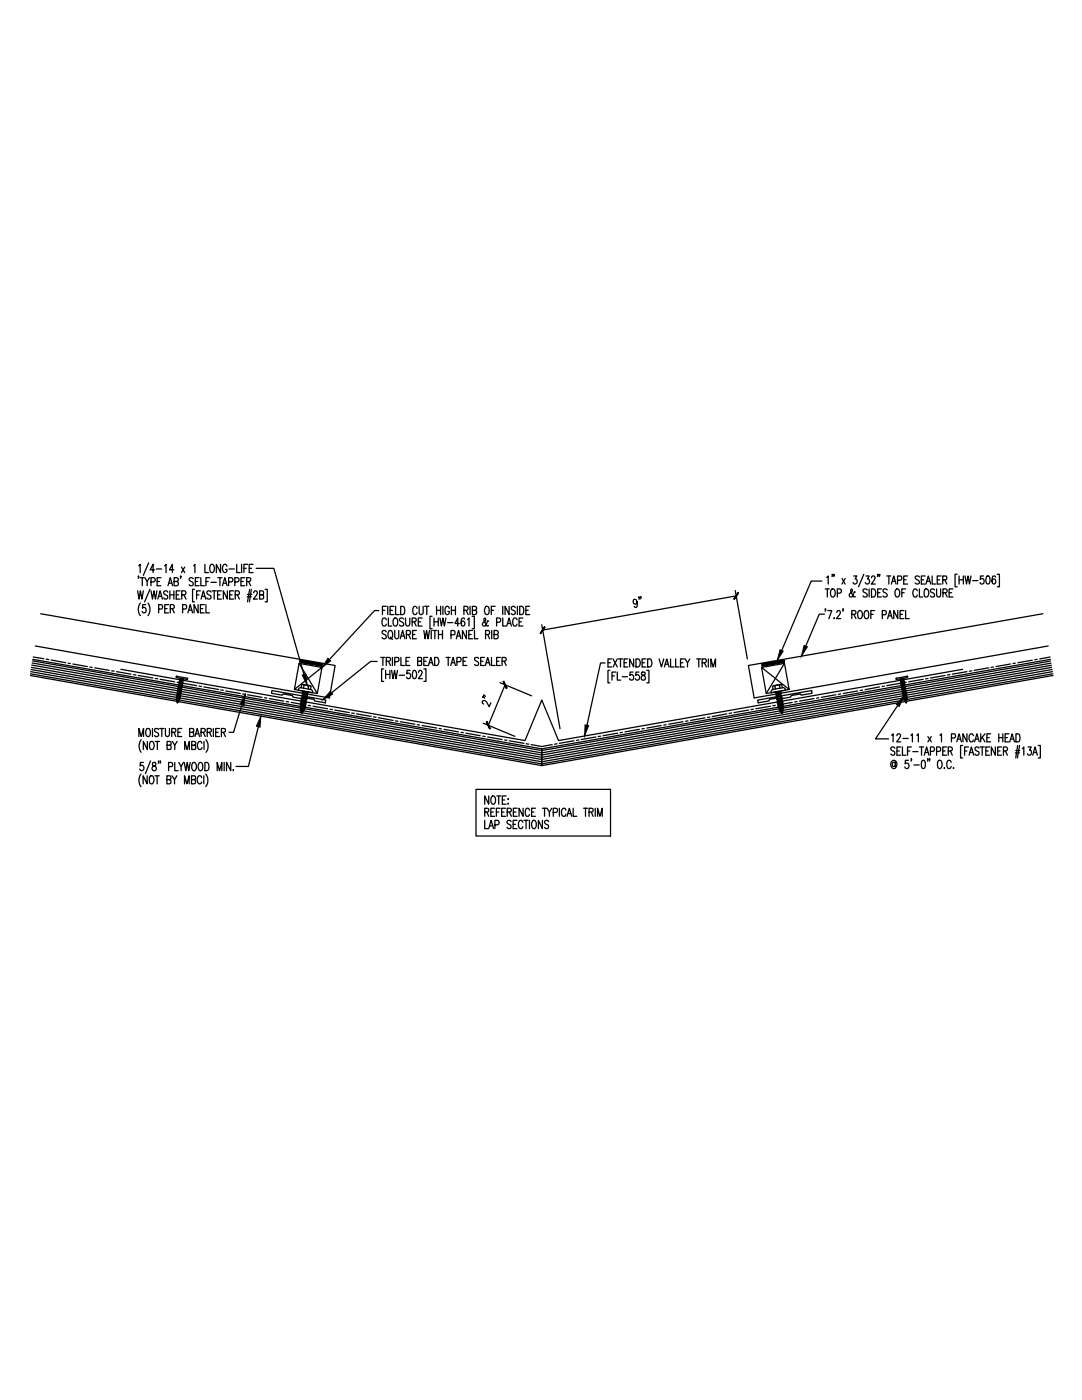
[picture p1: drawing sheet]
<svg xmlns="http://www.w3.org/2000/svg" width="216mm" height="279mm" viewBox="0 0 216 279" stroke-linecap="round" stroke-linejoin="round" font-family="sans-serif">
<g fill="none" stroke="#000" stroke-width=".25">
<path d="M27.5 117.9l.3 1.7 .2-1.7 .3 1.7 .3-1.7M27.7 112.9l.3-.3v1.7M27.7 115h-.2h.2l-.2 .4M28 115.3h.8M28.4 115.3v1.6M28.9 115.3l.5 .7v.9M29.7 112.3l-1.1 2.5M29.8 115.3l-.4 .7M29.9 117.6l-1 2.5M30.1 117.9l.3 1.7 .3-1.7 .3 1.7 .3-1.7M30.1 116.1l.7-.1 .2-.2-.1-.4-.8-.1v1.6M30.8 113.7h-.8l.6-1.1v1.7"/>
<path d="M31.2 113.6h1M31.4 116h.4M31.5 119.6l.4-1.7 .5 1.7M31.7 119h.5M32.1 115.3h-.7v1.6h.7M32.8 112.9l.3-.3v1.7M33.5 118.2a.41 .41 0 0 0-.7-.3 .41 .41 0 0 0 .1 .7l.3 .2a.42 .42 0 0 1 .2 .7 .42 .42 0 0 1-.7-.2M33.5 116.9l.5-1.6 .4 1.6M33.7 116.4h.6M33.9 117.9v1.7M33.9 118.7h.8M34.7 113.7h-.9l.6-1.1v1.7"/>
<path d="M34.7 117.9v1.7M34.7 116h.8l.1-.2-.1-.4-.8-.1v1.6h.8l.1-.5-.3-.4M35.2 118.7h.4M35.9 117.9h-.7v1.7h.7M36.1 115h-.1h.1l-.1 .4M36.2 113.2l.7 1.1M36.3 118.7l.7-.1 .1-.2-.1-.4-.7-.1v1.7M36.7 118.7l.4 .9M36.9 113.2l-.7 1.1M38.6 115.5a.42 .42 0 0 0-.6-.2 .42 .42 0 0 0-.2 .5l.7 .5 .1 .4-.3 .2h-.4l-.2-.2M38.6 112.9l.3-.3v1.7M38.8 117.6h-.4v2.5h.4"/>
<path d="M39 116h.4M39.2 118.7h.5M39.7 115.3h-.7v1.6h.7M40 117.9h-.8v1.7M40.1 115.3v1.6h.7M40.1 119.6l.5-1.7 .4 1.7M40.3 119h.6M40.9 112.6v1.7h.7M41.1 116h.5M41.9 115.3h-.8v1.6M42.1 112.7l.1-.1a.86 .86 0 0 1 .6 .8 .86 .86 0 0 1-.6 .9 1.2 1.2 0 0 1-.1-1.6zM42.1 118.2a.44 .44 0 0 0-.5-.3 .44 .44 0 0 0-.3 .4l.7 .6a.38 .38 0 0 1-.2 .7h-.2l-.3-.3"/>
<path d="M42.1 116.2h1.1M42.3 117.9h.9M42.7 117.9v1.7M43.4 118.7h.5M43.5 115.3h.8M43.9 115.3v1.6M44 112.6v1.7l-.8-1.7v1.7M44.2 117.9h-.8v1.7h.8M44.4 116.9l.5-1.6 .4 1.6M44.6 116.4h.6M45.3 113l-.3-.4a.86 .86 0 0 0-.6 .8 .86 .86 0 0 0 .6 .9l.3-.4v-.3h-.3M45.4 117.9v1.7l-.8-1.7v1.7"/>
<path d="M45.6 116.1l.7-.1 .2-.2-.1-.4-.8-.1v1.6M45.7 113.6h1.1M45.8 118.7h.5M46.6 117.9h-.8v1.7h.8M46.8 116.1l.8-.1 .1-.2-.1-.4-.8-.1v1.6M46.9 118.7l.8-.1 .1-.2-.1-.4-.8-.1v1.7M47.2 112.6v1.7h.7M47.4 118.7l.4 .9M48.1 116h.4M48.2 112.6v1.7M48.7 113.4h.4M48.8 115.3h-.7v1.6h.7"/>
<path d="M49.2 116h.7l.1-.6-.8-.1v1.6M49.3 119.1h.9M49.4 118.6h.8M49.4 112.6h-.7v1.7M49.6 116l.4 .9M49.7 113.4h.5M49.8 117.6l-.4 2.5M50.2 117.6l-.4 2.5M50.5 112.6h-.8v1.7h.8M50.6 118.3a.39 .39 0 0 1 .5-.4 .39 .39 0 0 1 .2 .6l-.7 1.1h.8M51.1 113.4h3.5l6 21.2M51.8 118.7l.7-.1v-.6l-.7-.1v1.7l.7-.1 .1-.7-.3-.1"/>
<path d="M52.9 117.6h.4v2.5h-.4M127.5 119.2h-.1h.1l.1 .2-.1 .2M127.9 119.1h-.2h.1l.1 .2-.1 .2M146.7 117.9l2.4 13.6M146.9 118.9l-38.6 6.8M164 116h-2.1l-5.9 13.8M164.7 117.5h.8M165 115.2l.3-.3v1.7M165.1 117.5v1.6M165.9 117.6l.2-.1a.88 .88 0 0 1 .6 .7 .88 .88 0 0 1-.3 .9h-.3a1.13 1.13 0 0 1-.2-1.5zM166.1 114.7h-.1h.1l-.1 .4M166.5 114.7h-.1h.1l-.1 .4"/>
<path d="M167.1 118.4l.7-.1v-.6l-.7-.2v1.6M168 115.5l.6 1.1M168.6 115.5l-.6 1.1M170.3 114.9h.7l-.4 .6a.48 .48 0 0 1 .4 .8 .48 .48 0 0 1-.8 0M170.6 118.2l-.1-.1-.5 1a.4 .4 0 0 1-.5-.1 .4 .4 0 0 1 .1-.5l.4-.4 .1-.4-.2-.2-.2 .2 .2 .7 .4 .7h.3v-.1M172.4 114.6l-1.1 2.5M172.8 114.9h.6l-.3 .6a.48 .48 0 0 1 .4 .8 .48 .48 0 0 1-.8 0M173 117.7a.45 .45 0 0 0-.4-.2 .45 .45 0 0 0-.4 .4l.1 .3 .7 .5-.1 .4h-.4l-.3-.2M173.4 117.5v1.6M173.9 115.3a.36 .36 0 0 1 .5-.3 .36 .36 0 0 1 .1 .5l-.7 1.1h.9M173.9 117.5a.88 .88 0 0 1 .9 .6 .88 .88 0 0 1-.3 1h-.6zM175.1 118.3h.5"/>
<path d="M175.2 114.7h-.1h.1l-.1 .4M175.5 114.7h-.1h.1l-.1 .4M175.9 117.5h-.8v1.6h.8M176.9 114.9h.8M177 117.7a.45 .45 0 0 0-.5-.2 .45 .45 0 0 0-.3 .4l.1 .3 .7 .5-.1 .4h-.4l-.3-.2M177.4 114.9v1.7M177.9 116.6l.4-1.7 .5 1.7M178 116h.6M178.8 117.6l.1-.1a.88 .88 0 0 1 .7 .7 .88 .88 0 0 1-.3 .9h-.4a1.13 1.13 0 0 1-.1-1.5zM179.1 115.8l.7-.1 .1-.2-.1-.5-.7-.1v1.7M179.9 118.3h.5M180.3 115.7h.5"/>
<path d="M180.7 117.5h-.8v1.6M181.1 114.9h-.8v1.7h.8M183 117.9l-.1-.3-.4-.1a1.1 1.1 0 0 0 0 1.6h.4l.1-.3M183.5 115.2l-.3-.3-.5 .1-.1 .2 .1 .3 .7 .4 .1 .4a.51 .51 0 0 1-.9 0M183.5 117.5v1.6h.6M183.8 115.7h.5M184.5 117.7a.4 .4 0 0 1 .4-.2 .4 .4 0 0 1 .3 .4l.1 .6a.48 .48 0 0 1-.4 .6 .48 .48 0 0 1-.5-.6zM184.6 114.9h-.8v1.7h.8M184.8 116.6l.4-1.7 .5 1.7M184.9 116h.6M186 114.9v1.7h.7M186.5 117.7a.41 .41 0 0 0-.6-.2 .41 .41 0 0 0-.1 .7l.6 .3 .1 .4-.3 .2h-.4l-.1-.2"/>
<path d="M186.9 117.5v1.4l.3 .2 .4-.2 .1-1.4M187 115.7h.5M187.8 114.9h-.8v1.7h.8M188.1 115.7l.7-.1v-.6l-.7-.1v1.7M188.2 118.3l.7-.1 .1-.2-.1-.3-.7-.2v1.6M188.5 115.7l.4 .9M188.6 118.3l.4 .8M189.4 118.3h.5M190.1 117.5h-.7v1.6h.7M191 114.6h-.4v2.5h.4M191.4 115.7h.8M191.4 114.9v1.7"/>
<path d="M192.2 114.9v1.7M192.6 114.9l.3 1.7 .3-1.7 .2 1.7 .3-1.7M194.1 115.9h1M196.2 114.9h-.5l-.1 .7a.52 .52 0 0 1 .8 .3 .52 .52 0 0 1-.6 .7l-.2-.3M196.9 115l.3-.1a.96 .96 0 0 1-.1 1.7 1.23 1.23 0 0 1-.2-1.6zM198.7 115.2l-.4-.3a1.01 1.01 0 0 0-.3 1.4l.1 .2a.45 .45 0 0 0 .6-.5 .45 .45 0 0 0-.6-.4l-.2 .4M199 114.6h.4v2.5h-.4M6 134.8l102.1 18v-3.3M6 134.5l102.1 18 102-18M6.1 134l102 18 101.9-18M6.2 133.6l101.9 18 101.8-18M6.3 133.2l101.8 17.9 101.7-17.9"/>
<path d="M6.3 132.7l101.8 18 101.7-17.9M6.4 132.3l101.7 18 101.6-18M6.5 131.9l101.6 17.9 101.5-17.9M6.5 131.6l101.6 17.9M6.6 131.1l2.1 .4M8.1 122.5l58.8 10.3-1.2 6.5-58.6-10.4M9.2 131.5l.5 .1M10.2 131.7l2.9 .6M13.6 132.3l.4 .1M14.5 132.5l2.9 .5M17.9 133.1l.5 .1M18.9 133.3l2.9 .5"/>
<path d="M22.3 133.9l.5 .1M23.3 134l2.8 .5M24.1 133.6l80.7 14.2 3.3-8.1 3.3 8.1 80.7-14.2M26.7 134.6l.4 .1M27.6 134.8l2.9 .5M28 120.4a2.03 2.03 0 0 0 0 2.5M29.1 120.7h-.6v.6a.5 .5 0 0 1 .7 .5 .5 .5 0 0 1-.7 .4l-.2-.2M29.5 120.4a2.21 2.21 0 0 1 0 2.5M31 135.4l.5 .1M31.7 121.6l.6-.1 .2-.3-.2-.5h-.6v1.6M31.9 135.6l3 .5M32.9 121.5h.4"/>
<path d="M33.6 120.7h-.7v1.6h.7M34 121.5l.7-.1v-.6l-.2-.1h-.5v1.6M34.4 121.5l.4 .8M35.2 139.4l.6 .2zM35.2 139l.8 .3zM35.2 139.7l.5 .2zM35.2 138.7l.8 .3zM35.2 135l2.1 .3 .1 .2-.1 .1-2.1-.4M35.3 138.4l.8 .3zM35.3 139.2v.1M35.3 139.7l.1 .6M35.3 134.9l-.2 .2 .1 .1"/>
<path d="M35.3 139.4v.3M35.3 138.1l.8 .3zM35.4 138.8l-.1 .2M35.4 137.8l.8 .3zM35.5 137.5l.7 .3zM35.5 138.5l-.1 .2M35.5 137.2l.8 .3zM35.5 138.2v.2M35.5 136.9l.9 .3zM35.5 137.9v.2M35.6 137.6l-.1 .2M35.6 136.6l.8 .3z"/>
<path d="M35.7 139.9l-.1 .2M35.7 136.3l.8 .3zM35.7 137.3l-.1 .2M35.7 136l.8 .2zM35.7 137v.2M35.8 136.7l-.1 .2M35.8 139.6l-.1 .2M35.8 135.7l.8 .2zM35.8 136.4v.2M35.8 139.3v.2M35.8 135.4l.8 .3-.5-.3M35.8 139v.2"/>
<path d="M35.9 136l-.1 .2h-.5M35.9 135.7v.2M35.9 138.7v.3M36 135.4l-.1 .3M36 138.4l-.1 .3M36 138.1v.2M36.1 137.8v.2M36.1 137.5v.2M36.2 137.2l-.1 .2M36.2 136.9v.2M36.3 136.3l2.9 .5M36.3 136.6v.2"/>
<path d="M36.4 136.3l-.1 .2M36.4 136v.2M36.4 121.6h.5l.3-.2-.1-.7h-.7v1.6M36.5 135.7l-.1 .2M36.5 135.5v.1M37.5 122.3l.5-1.6 .4 1.6M37.7 121.8h.6M39.5 120.7v1.6l-.8-1.6v1.6M39.7 136.9l.5 .1M40 121.5h.5M40.7 137.1l2.9 .5M40.8 120.7h-.8v1.6h.8"/>
<path d="M41.1 120.7v1.6h.7M44.1 137.7l.5 .1M45 137.9l2.9 .5M48.4 138.5l.5 .1M49.4 138.7l2.9 .5M52.8 139.2l.4 .1M53.7 139.4l2.9 .5M54.3 137.8l10.7 1.9-.1 .6-2.1-.4-.1-.3-1.9-.4-.2 .3-2.2-.4v-.3l-1.9-.3-.2 .2-2.1-.3zM59.7 132.4l3.6 6M59.9 132.1h.1M59.9 131.9h.1M59.9 131.8h.1"/>
<path d="M59.9 131.8l4.3 .7-.1 .4-4.3-.8zM60 132.2h.1M60 132.1h.1M60 132h.1M60 131.9h.1M60 131.8h.1M60 139.9l.2-.1 .9 .5zM60.1 137.2l-.4 .2-.1 .2M60.1 132.1h.1M60.1 131.9h.1M60.1 131.8h.1M60.1 139.5l1.1 .4-.2 .1z"/>
<path d="M60.1 139.2l.2-.1 .9 .5h-.1zM60.2 132.2h.1M60.2 132.1h.1M60.2 132h.1M60.2 131.9h.1M60.2 136.7l-.1 .6 1.9 .3a.43 .43 0 0 1 .3 .7l-2.8-.5v-.2M60.2 136.7l.3-.1 .2 .2-.1 .5M60.2 138.8l1.1 .4zM60.3 132.2h.1M60.3 132.1h.1M60.3 131.9h.1M60.3 131.8h.1"/>
<path d="M60.3 138.4h.1l1 .5h-.2zM60.3 139.6l-.1 .3M60.4 132.2h.1M60.4 132.1h.1M60.4 132h.1M60.4 131.9h.1M60.4 138.1l.1-.1 .9 .5zM60.4 139.3l-.1 .2M60.4 138.9v.3M60.5 132.2h.1M60.5 132.1h.1M60.5 131.9h.1"/>
<path d="M60.5 138.6l-.1 .2M60.5 136.6l1.3 .2M60.5 138.2v.2M60.6 132.3h.1M60.6 132.2h.1M60.6 132.1h.1M60.6 132h.1M60.6 131.9h.1M60.7 136.7h.5l.4 .2M60.7 132.3h.1M60.7 132.2h.1M60.7 132.1h.1"/>
<path d="M60.7 132h.1M60.9 132.3h.1M60.9 132.2h.1M60.9 132.1h.1M60.9 131.9h.1M60.9 132h.1M60.9 140v.2M61 139.6l-.1 .2M61 132.3h.1M61 132.2h.1M61 132.1h.1M61 138l.3 .2 .2-.1h-.9"/>
<path d="M61.1 139.2l-.1 .3M61.1 132.3h.1M61.1 132.2h.1M61.1 132.1h.1M61.1 132h.1M61.1 138.9v.2M61.2 138.5v.2M61.2 132.3h.1M61.2 132.2h.1M61.2 132.1h.1M61.2 138.1v.3M61.3 132.3h.1"/>
<path d="M61.3 132.2h.1M61.3 132.1h.1M61.4 132.4h.1M61.4 132.3h.1M61.4 132.2h.1M61.4 132.1h.1M61.5 132.3h.1M61.5 132.2h.1M61.5 132.1h.1M61.6 137l-.1 .5M61.6 136.9l.3-.1 .2 .2-.1 .6M61.6 132.4h.1"/>
<path d="M61.6 132.3h.1M61.6 132.2h.1M61.6 132.1h.1M61.7 132.5h.1M61.7 132.3h.1M61.7 132.2h.1M61.7 132.1h.1M61.8 132.4h.1M61.8 132.3h.1M61.8 132.2h.1M61.8 132.1h.1M61.9 132.5h.1"/>
<path d="M61.9 132.3h.1M61.9 132.2h.1M62 132.5h.1M62 132.4h.1M62 132.3h.1M62 132.2h.1M62 132.1h.1M62.1 132.5h.1M62.1 132.3h.1M62.1 132.2h.1M62.2 132.5h.1M62.2 132.4h.1"/>
<path d="M62.2 132.3h.1M62.2 132.2h.1M62.3 132.6h.1M62.3 132.5h.1M62.3 132.3h.1M62.3 132.2h.1M62.4 132.5h.1M62.4 132.4h.1M62.4 132.3h.1M62.4 132.2h.1M62.5 132.6h.1M62.5 132.5h.1"/>
<path d="M62.5 132.3h.1M62.6 132.6h.1M62.6 132.5h.1M62.6 132.4h.1M62.6 132.3h.1M62.6 132.2h.1M62.7 132.6h.1M62.7 132.5h.1M62.7 132.3h.1M62.8 132.6h.1M62.8 132.5h.1M62.8 132.4h.1"/>
<path d="M62.8 132.3h.1M62.9 132.6h.1M62.9 132.5h.1M62.9 132.3h.1M62.9 132.7h.1M62.9 132.4h.1M63.1 132.6h.1M63.1 132.5h.1M63.1 132.3h.1M63.1 132.7h.1M63.1 132.4h.1M63.2 132.7h.1"/>
<path d="M63.2 132.6h.1M63.2 132.5h.1M63.2 132.3h.1M63.3 132.7h.1M63.3 132.6h.1M63.3 132.5h.1M63.3 132.4h.1M63.4 132.7h.1M63.4 132.6h.1M63.4 132.5h.1M63.5 132.8h.1M63.5 132.7h.1"/>
<path d="M63.5 132.6h.1M63.5 132.5h.1M63.5 132.4h.1M63.6 132.7h.1M63.6 132.6h.1M63.6 132.5h.1M63.7 132.8h.1M63.7 132.7h.1M63.7 132.6h.1M63.7 132.5h.1M63.8 132.9h.1M63.8 132.7h.1"/>
<path d="M63.8 132.6h.1M63.8 132.5h.1M63.9 132.8h.1M63.9 132.7h.1M63.9 132.6h.1M63.9 132.5h.1M64 132.9h.1M64 132.7h.1M64 132.6h.1M64.1 132.9h.1M64.1 132.8h.1M64.1 132.7h.1"/>
<path d="M64.1 132.6h.1M64.1 132.5h.1M64.2 133.2l-4.5-.8-1 5.2 4.6 .8 .9-5.2-5.5 4.4M75.3 132h-1.4l-7.7 6.3M75.6 121.8h-.9l-9 9.8M76 131.2h.8M76.3 121.8h.5M76.4 131.2v1.6M76.6 133.5h-.5v2.5h.5M76.9 133.8v1.6M76.9 134.6h.9M77.1 132l.7-.1 .1-.2-.1-.5h-.7v1.6"/>
<path d="M77.1 121h-.8v1.7M77.1 123.7a.44 .44 0 0 0-.6-.4 .44 .44 0 0 0-.3 .6v.4a.44 .44 0 0 0 .3 .6 .44 .44 0 0 0 .6-.3M77.1 126.1a.44 .44 0 0 0-.5-.3 .44 .44 0 0 0-.4 .4l.2 .3 .6 .3a.38 .38 0 0 1-.2 .7h-.3l-.3-.3M77.4 121v1.7M77.5 123.3v1.6h.7M77.5 132l.4 .8M77.6 125.9l.2-.1a.9 .9 0 0 1 .6 .7 .9 .9 0 0 1-.3 .9l-.1 .1a.9 .9 0 0 1-.7-.7 .9 .9 0 0 1 .3-.9zM77.8 133.8v1.6M77.8 121.8h.5M77.9 127.1l.4 .5M78.1 133.8l.3 1.6 .3-1.6 .3 1.6 .3-1.6M78.3 131.2v1.6"/>
<path d="M78.6 123.5l.2-.2a.9 .9 0 0 1 .6 .7 .9 .9 0 0 1-.3 .9h-.1a.49 .49 0 0 1-.6-.6zM78.6 121h-.8v1.7h.8M78.8 132.1l.7-.1 .1-.3-.1-.5h-.7v1.6M78.8 125.8v1.2a.41 .41 0 0 0 .4 .5 .41 .41 0 0 0 .4-.5v-1.2M78.9 121v1.7h.8M79.7 134.8h1M79.9 127.5l.4-1.7 .5 1.7M80 121h.4a1.05 1.05 0 0 1 0 1.7h-.4zM80 131.2v1.6h.7M80 126.9h.6M80.5 123.5a.45 .45 0 0 0-.4-.2 .45 .45 0 0 0-.4 .4l.8 .8-.1 .4h-.4l-.3-.2M80.9 123.3v1.2l.2 .4h.2h.3l.2-.4v-1.2"/>
<path d="M81 132h.5M81.1 126.6l.7-.1v-.6l-.7-.1v1.7M81.5 126.6l.4 .9M81.8 131.2h-.8v1.6h.8M81.8 133.8h-.6v.7a.51 .51 0 0 1 .8 .3 .51 .51 0 0 1-.6 .6l-.3-.3M82.2 124.1l.7-.1 .1-.5-.8-.2v1.6M82.3 126.6h.5M82.5 133.9l.2-.1a1.08 1.08 0 0 1 0 1.6h-.2l-.2-.6zM82.7 124.1l.3 .8M83.1 125.8h-.8v1.7h.8M83.2 121.4a.45 .45 0 0 0-.5-.4 .45 .45 0 0 0-.3 .6l.1 .8a.4 .4 0 0 0 .4 .3 .4 .4 0 0 0 .3-.4M83.3 132l.8-.1v-.7h-.8v1.6l.8-.1v-.6l-.3-.1"/>
<path d="M83.5 124.1h.4M83.5 134.2a.38 .38 0 0 1 .5-.4 .38 .38 0 0 1 .1 .6l-.6 1h.8M83.6 121v1.2a.43 .43 0 0 0 .5 .5l.3-.3v-1.4M84.2 123.3h-.7v1.6h.7M84.6 133.5h.4v2.5h-.4M84.6 125.8l.2 1.7 .3-1.7 .3 1.7 .3-1.7M84.6 132h.4M84.7 121h.9M85.2 121v1.7M85.3 131.2h-.7v1.6h.7M85.5 132.8l.5-1.6 .4 1.6M85.7 132.3h.6"/>
<path d="M86 125.8v1.7M86.2 123h-.4v2.5h.4M86.3 125.8h.9M86.6 124.1h.8M86.6 123.3v1.6M86.7 131.2h.5a.85 .85 0 0 1 .4 1 .85 .85 0 0 1-.9 .6zM86.8 125.8v1.7M87.1 121.8h.8M87.1 121v1.7M87.4 123.3v1.6M87.5 126.6h.8M87.5 125.8v1.7"/>
<path d="M87.8 123.3l.3 1.6 .3-1.6 .3 1.6 .3-1.6M87.9 121v1.7M88.3 125.8v1.7M88.4 121v1.7M89 131.2h.8M89.3 124.3h1.1M89.4 131.2v1.6M89.6 121.4a.45 .45 0 0 0-.5-.4 .45 .45 0 0 0-.3 .6l.1 .8a.4 .4 0 0 0 .4 .3 .4 .4 0 0 0 .3-.4v-.3h-.2M89.9 132.8l.5-1.6 .5 1.6M90 126.7l.7-.1v-.7l-.7-.1v1.7M90.1 121.8h.8M90.1 121v1.7"/>
<path d="M90.1 132.3h.6M90.9 121v1.7M91 127.5l.5-1.7 .5 1.7M91.2 132.1l.7-.1 .1-.3-.1-.5h-.7v1.6M91.2 126.9h.6M91.6 124.4h-.8l.5-1.1v1.6M92.4 132h.5M92.6 121.8l.7-.1 .1-.2-.1-.4-.7-.1v1.7M92.7 123.5l-.3-.2a1.3 1.3 0 0 0-.2 1.6 .46 .46 0 0 0 .6-.4 .46 .46 0 0 0-.6-.5l-.2 .4M93 121.8l.4 .9M93.1 125.8v1.7l-.8-1.7v1.7M93.2 131.2h-.8v1.6h.8"/>
<path d="M93.3 123.6l.3-.3v1.6M93.5 126.6h.5M93.8 121v1.7M94.2 123h.4v2.5h-.4M94.3 121.8l.7-.1 .1-.2-.1-.4-.7-.1v1.7l.7-.1 .1-.5-.3-.3M94.3 125.8h-.8v1.7h.8M94.7 125.8v1.7h.7M95.5 131.4l-.3-.2h-.4l-.1 .2v.3l.7 .4 .1 .5a.46 .46 0 0 1-.8 0M95.9 132h.5M96.4 139.1h-.1l.4 .2M96.5 138.7l.3 .3M96.7 131.2h-.8v1.6h.8"/>
<path d="M96.8 132.8l.5-1.6 .5 1.6M96.9 126.6l.7-.1v-.6l-.7-.1v1.7M96.9 121.1l.1-.1a.92 .92 0 0 1 .4 1.6l-.4 .1a1.14 1.14 0 0 1-.1-1.6zM97 132.3h.6M97.3 126.6l.4 .9M97.4 124l-.1-.1a.87 .87 0 0 1-.9 1l-.1-.4 .6-.8-.1-.4-.3 .2 .1 .4 .5 1h.3v-.1M98 121.8h.5M98.1 131.2v1.6h.7M98.1 125.8v1.7M98.6 126.6l.7-.1 .1-.2-.1-.4-.7-.1v1.7l.7-.1 .1-.5-.3-.3M98.8 121h-.8v1.7M99.1 124.2l.7-.1 .1-.6-.8-.2v1.6"/>
<path d="M99.1 132h.5M99.8 136.2l6.3 2.7M99.9 131.2h-.8v1.6h.8M100.2 132l.7-.1v-.7h-.7v1.6M100.3 123.3v1.6h.7M100.3 121v1.7M100.6 132l.4 .8M100.8 136.7l-3.4 8.1M101.1 124.9l.5-1.6 .5 1.6M101.3 124.4h.6M101.6 121v1.7l-.8-1.7v1.7M102.8 121.3a.41 .41 0 0 0-.6-.2 .41 .41 0 0 0 0 .6l.5 .2a.43 .43 0 0 1 0 .7 .43 .43 0 0 1-.7-.2"/>
<path d="M103.2 123.7a.46 .46 0 0 0-.6-.4 .46 .46 0 0 0-.3 .6v.4a.46 .46 0 0 0 .3 .6 .46 .46 0 0 0 .6-.3M103.2 121v1.7M103.6 124.1h.4M103.7 121h.4a1.05 1.05 0 0 1 0 1.7h-.4zM104.3 123.3h-.7v1.6h.7M104.9 121.8h.5M105.7 121h-.8v1.7h.8M108.1 124.7l3.6 20.7M120.7 132.3h-.9l-2.7 12.5M121.3 132.3h.5M121.7 133.8h-.4v2.5h.4M122 131.5h-.7v1.6h.7"/>
<path d="M122.1 134.9h.5M122.3 131.5l.9 1.6M122.9 134.1h-.8v1.6M123.2 134.1v1.6h.7M123.2 131.5l-.9 1.6M123.4 131.5h.8M123.8 131.5v1.6M124.1 135.1h1.1M124.5 132.3h.5M125.3 131.5h-.8v1.6h.8M126.3 134.1h-.5l-.1 .7a.49 .49 0 0 1 .7 .4 .49 .49 0 0 1-.7 .4l-.1-.2M126.4 131.5v1.6l-.8-1.6v1.6"/>
<path d="M126.9 131.5h.4a.85 .85 0 0 1 .5 1 .85 .85 0 0 1-.9 .6zM127.1 120.1l-.1 .4a.45 .45 0 0 1-.7-.3 .45 .45 0 0 1 .6-.6 1.34 1.34 0 0 1 0 1.6l-.3-.2M127.5 134.1h-.6v.7a.49 .49 0 0 1 .7 .4 .49 .49 0 0 1-.7 .4l-.1-.2M128.1 134.2a.49 .49 0 0 0 0 .5 .49 .49 0 0 0 .5 .2l.2 .3-.1 .4a.47 .47 0 0 1-.7 0 .47 .47 0 0 1 .1-.7l.6-.3v-.3v-.1zM128.1 132.3h.5M128.9 131.5h-.8v1.6h.8M129.1 133.8h.4v2.5h-.4M129.2 131.5h.5a.85 .85 0 0 1 .4 1 .85 .85 0 0 1-.9 .6zM131.5 131.5l.5 1.6 .4-1.6M132.6 133.1l.4-1.6 .5 1.6M132.7 132.6h.6M133.8 131.5v1.6h.7"/>
<path d="M134.8 131.5v1.6h.7M135.8 132.3h.5M136.6 131.5h-.8v1.6h.8M136.7 131.5l.5 .8v.8M137.7 131.5l-.5 .8M139 131.5h.9M139.4 131.5v1.6M140.1 132.3l.7-.1 .2-.2-.2-.5h-.7v1.6M140.5 132.3l.5 .8M141.3 131.5v1.6M141.8 133.1v-1.6l.5 1.6 .5-1.6v1.6M151.2 139.7l10.8-1.9v.6l-2.1 .3-.2-.2-1.9 .3v.3l-2.2 .4-.2-.3-1.9 .4-.1 .3-2.1 .4z"/>
<path d="M152 133.2l4.5-.8 1 5.2-4.6 .8-.9-5.2 5.5 4.4M152 132.5l4.3-.7 .1 .3-4.3 .8zM152.1 132.9h.1M152.1 132.8h.1M152.1 132.7h.1M152.1 132.6h.1M152.1 132.5h.1M152.2 132.9h.1M152.2 132.7h.1M152.2 132.6h.1M152.3 132.8h.1M152.3 132.7h.1"/>
<path d="M152.3 132.6h.1M152.3 132.5h.1M152.4 132.9h.1M152.4 132.7h.1M152.4 132.6h.1M152.4 132.5h.1M152.5 132.8h.1M152.5 132.7h.1M152.5 132.6h.1M152.5 132.5h.1M152.6 132.7h.1M152.6 132.6h.1"/>
<path d="M152.6 132.5h.1M152.7 132.8h.1M152.7 132.7h.1M152.7 132.6h.1M152.7 132.5h.1M152.7 132.4h.1M152.8 132.7h.1M152.8 132.6h.1M152.8 132.5h.1M152.9 132.7h.1M152.9 132.6h.1M152.9 132.5h.1"/>
<path d="M152.9 132.4h.1M153 132.7h.1M153 132.6h.1M153 132.5h.1M153 132.3h.1M153.1 132.7h.1M153.1 132.6h.1M153.1 132.5h.1M153.1 132.4h.1M153.1 132.3h.1M153.3 132.7h.1M153.3 132.6h.1"/>
<path d="M153.3 132.5h.1M153.3 132.4h.1M153.3 132.3h.1M153.4 132.6h.1M153.4 132.5h.1M153.4 132.3h.1M153.4 132.4h.1M153.5 132.6h.1M153.5 132.5h.1M153.5 132.3h.1M153.7 132.6h.1M153.7 132.5h.1"/>
<path d="M153.7 132.4h.1M153.7 132.3h.1M153.7 132.2h.1M153.8 132.5h.1M153.8 132.4h.1M153.8 132.3h.1M153.8 132.2h.1M153.9 132.6h.1M153.9 132.5h.1M153.9 132.3h.1M153.9 132.2h.1M154 132.5h.1"/>
<path d="M154 132.4h.1M154 132.3h.1M154 132.2h.1M154.1 132.5h.1M154.1 132.3h.1M154.1 132.2h.1M154.2 137v.6l-.3 .3v.2M154.2 132.5h.1M154.2 132.4h.1M154.2 132.3h.1M154.2 132.2h.1M154.2 132.1h.1"/>
<path d="M154.3 132.5h.1M154.3 132.3h.1M154.3 132.2h.1M154.4 132.4h.1M154.4 132.3h.1M154.4 132.2h.1M154.4 132.1h.1M154.5 132.5h.1M154.5 132.3h.1M154.5 132.2h.1M154.5 132.1h.1M154.6 132.4h.1"/>
<path d="M154.6 132.3h.1M154.6 132.2h.1M154.6 132.1h.1M154.6 137l.1 .5M154.7 136.9l-.3-.1-.2 .2M154.7 132.3h.1M154.7 132.2h.1M154.7 132.1h.1M154.8 132.4h.1M154.8 132.3h.1M154.8 132.2h.1M154.8 132.1h.1"/>
<path d="M154.8 138.5l.9-.5 .2 .1zM154.8 138.9l1-.5h.1l-.9 .5zM154.9 132.3h.1M154.9 132.2h.1M154.9 132.1h.1M154.9 139.2l1.1-.4zM155 132.3h.1M155 132.2h.1M155 132.1h.1M155 138.1v.3M155 139.6l.9-.5 .2 .1-1 .4zM155 138.5l.1 .2"/>
<path d="M155.1 132.3h.1M155.1 132.2h.1M155.1 132.1h.1M155.1 132h.1M155.1 139.9l1-.4-.9 .5zM155.1 138.9v.2M155.1 139.2l.1 .3M155.2 132.3h.1M155.2 132.2h.1M155.2 132.1h.1M155.2 138l-.3 .2-.2-.1h.9M155.2 139.6l.1 .2"/>
<path d="M155.3 132.3h.1M155.3 132.2h.1M155.3 132.1h.1M155.3 132h.1M155.3 140v.2M155.3 131.9h.1M155.4 132.3h.1M155.4 132.2h.1M155.4 132.1h.1M155.4 132h.1M155.5 136.8l.1 .5M155.6 132.2h.1"/>
<path d="M155.6 132.1h.1M155.6 131.9h.1M155.6 136.7h-.5l-.4 .2M155.6 132.3h.1M155.6 132h.1M155.7 138.2v.2M155.7 132.2h.1M155.7 132.1h.1M155.7 131.9h.1M155.7 138.6l.1 .2M155.7 136.6l-1.3 .2M155.8 138.9l.1 .3"/>
<path d="M155.9 132.2h.1M155.9 132.1h.1M155.9 132h.1M155.9 131.9h.1M155.9 139.3v.2M155.9 131.8h.1M155.9 139.6l.1 .3M156 136.7l.1 .6-1.9 .3M156 132.2h.1M156 132.1h.1M156 132h.1M156 131.9h.1"/>
<path d="M156 136.7l-.2-.1-.2 .2M156.1 132.1h.1M156.1 131.9h.1M156.1 131.8h.1M156.2 137.2h.2l.3 .4M156.2 132.2h.1M156.2 132.1h.1M156.2 132h.1M156.2 131.9h.1M156.2 131.8h.1M156.3 132.1h.1M156.3 131.9h.1"/>
<path d="M156.3 131.8h.1M156.5 132.4l-3.6 6M156.7 137.6v.2l-2.8 .5v-.2M162.4 139.4l-2.9 .5M163.4 139.2l-.5 .1M164.5 122.6h-1l-2.7 6.4M164.7 121.6h-.1h.1l-.1 .4M165.2 121.8h.8l-.6 1.7M166.4 123.3v.2zM166.8 138.7l-2.9 .5M167 122.2l.2-.4 .4 .2v.4l-.7 1.1h.9M167.8 138.5l-.5 .1"/>
<path d="M168.3 121.6h-.2h.2l-.2 .4M170 122.6l.7-.1 .1-.2-.1-.3-.7-.2v1.7M170.4 122.6l.4 .9M171.1 137.9l-2.8 .5M171.4 121.9l.1-.1a.88 .88 0 0 1 .7 .7 .88 .88 0 0 1-.4 .9l-.3 .1a1.13 1.13 0 0 1-.1-1.6zM172.1 137.7l-.5 .1M172.5 122.1a.45 .45 0 0 1 .6-.2 .45 .45 0 0 1 .2 .5v.5a.48 .48 0 0 1-.4 .6 .48 .48 0 0 1-.5-.6zM173.8 122.6h.4M174.5 121.8h-.7v1.7M175.5 137.1l-2.9 .5M176.1 122.7l.6-.1 .1-.6-.7-.2v1.7M176.5 136.9l-.5 .1"/>
<path d="M177.1 123.5l.5-1.7 .4 1.7M177.3 122.9h.6M179.1 121.8v1.7l-.8-1.7v1.7M179.6 122.6h.5M179.6 135.9l.8-.2zM179.7 136.2l.8-.2zM179.7 136.6l.8-.3zM179.7 135.7l.1 .2M179.7 135.5v.1M179.8 136.9l.8-.3zM179.8 136l.1 .2M179.9 137.2l.7-.3z"/>
<path d="M179.9 136.3l-3 .5M179.9 136.3v.2M179.9 137.5l.8-.3zM179.9 136.6v.2M179.9 136.9l.1 .2M180 137.8l.7-.3zM180 138.1l.8-.3zM180 137.2l.1 .2M180.1 138.4l.8-.3zM180.1 137.5v.2M180.1 138.7l.8-.3zM180.1 137.8l.1 .2"/>
<path d="M180.2 139l.8-.3zM180.2 138.1v.2M180.2 139.3l.8-.3zM180.2 135.4l.1 .3M180.2 138.4l.1 .3M180.3 138.7v.3M180.3 135.7v.2M180.3 139l.1 .2M180.3 136l.1 .2M180.4 121.8h-.8v1.7h.8M180.4 139.6l.6-.2zM180.4 135.4l-.8 .3 .5-.3"/>
<path d="M180.4 136.4v.2M180.4 139.3l.1 .2M180.5 136.7v.2M180.5 139.6l.1 .2M180.5 139.9l.5-.2zM180.5 137v.2M180.5 137.3l.1 .2M180.6 139.9l.1 .2M180.6 137.6v.2M180.7 137.9v.2M180.7 121.8v1.7h.7M180.7 138.2v.2"/>
<path d="M180.7 138.5l.1 .2M180.8 136.2h-.5M180.8 138.8l.1 .2M180.9 139.2v.1M180.9 139.4v.3M180.9 139.7l-.1 .6-.1-.2M181 134.9l.1 .2-.1 .1M181 135l-2.1 .3-.1 .2 .1 .1 2.1-.4M184.2 135.6l-2.9 .5M185.2 135.4l-.5 .1M188.6 134.8l-2.9 .5M189.6 134.6l-.6 .1"/>
<path d="M192.9 134l-2.9 .5M193.9 133.9l-.5 .1M197.3 133.3l-2.9 .5M198.2 133.1l-.4 .1M201.6 132.5l-2.9 .5M202.6 132.3l-.5 .1M206 131.8l-2.9 .5M207 131.6l-.5 .1M208.1 122.5l-58.8 10.3 1.2 6.5 58.7-10.4M209.5 131.1l-2 .4M209.6 131.6l-101.5 17.9M210.1 134.8l-102 18v-3.3"/>
<path d="M27.7 147v-1.6l.5 1.6 .4-1.6v1.6M28.1 154.5a2.03 2.03 0 0 0 0 2.5M28.2 147.6a2.03 2.03 0 0 0 0 2.5M28.6 152.2h-.6v.7a.48 .48 0 0 1 .6 0 .48 .48 0 0 1 0 .7 .48 .48 0 0 1-.6 0l-.1-.1M29.3 145.4h.4a1.08 1.08 0 0 1 0 1.6h-.3a1.12 1.12 0 0 1-.1-1.6zM29.4 154.8v1.6l-.8-1.6v1.6M29.4 148v1.6l-.8-1.6v1.6M30 154.9l.4-.1a1.08 1.08 0 0 1 0 1.6 .9 .9 0 0 1-.7-.6 .9 .9 0 0 1 .3-.9zM30 148.1l.4-.1a1.1 1.1 0 0 1 0 1.6h-.2a1.13 1.13 0 0 1-.2-1.5zM30 151.9l-1 2.5M30.4 145.4v1.6M30.5 152.2v.5a.61 .61 0 0 1 .6 .4 .61 .61 0 0 1-.2 .7 .52 .52 0 0 1-.6-.5 .52 .52 0 0 1 .6-.5l.2-.3v-.3z"/>
<path d="M30.9 154.8h.9M31 148h.8M31.4 154.8v1.6M31.4 148v1.6M31.7 145.6l-.2-.2h-.4a.36 .36 0 0 0-.3 .3 .36 .36 0 0 0 .3 .4l.5 .3 .1 .4a.47 .47 0 0 1-.9 0M31.7 151.9h-.1h.1l-.1 .4M31.9 145.4h.8M32 151.9l-.1 .4M32.3 145.4v1.6M33 145.4v1.1a.43 .43 0 0 0 .5 .5l.3-.2v-1.4M33.3 155.6l.7-.1 .1-.5-.8-.2v1.6h.5l.3-.1v-.5l-.3-.2M33.3 148.7l.8-.1v-.5l-.8-.1v1.6l.8-.1v-.6l-.2-.2"/>
<path d="M33.6 153l.8-.1-.1-.7h-.7v1.6M34.3 146.1h.7v-.7h-.7v1.6M34.3 154.8l.5 .8v.8M34.4 148l.5 .7v.9M34.7 146.1l.4 .9M34.9 152.2v1.6h.6M35.3 140.1h.2zM35.3 154.8l-.5 .8M35.3 148l-.4 .7M35.5 146.1h.5M35.5 140.1l-.1 .2M35.7 152.2l.4 .8v.8"/>
<path d="M36.3 145.4h-.8v1.6h.8M36.6 152.2l-.5 .8M36.8 152.2l.3 1.6 .3-1.6 .3 1.6 .3-1.6M36.8 156.4v-1.6l.5 1.6 .4-1.6v1.6M36.9 149.6v-1.6l.4 1.6 .5-1.6v1.6M37.8 146.1h.8l.1-.2-.1-.5h-.8v1.6l.8-.1 .1-.5-.3-.3M38.2 155.6l.7-.1 .1-.5-.8-.2v1.6h.5l.3-.1v-.5l-.3-.2M38.3 148.7l.7-.1v-.5l-.7-.1v1.6l.7-.1v-.6l-.2-.2M38.5 152.2h.1a.88 .88 0 0 1 .7 .6 .88 .88 0 0 1-.4 .9l-.1 .1a.9 .9 0 0 1-.6-.7 .9 .9 0 0 1 .3-.9zM38.9 147l.5-1.6 .4 1.6M39.1 146.4h.6M39.8 152.2h.1a.91 .91 0 0 1 .3 1.5l-.1 .1a.91 .91 0 0 1-.3-1.6z"/>
<path d="M40.1 146.1h.7l.2-.2-.2-.5h-.7v1.6M40.2 155.2a.46 .46 0 0 0-.5-.4 .46 .46 0 0 0-.3 .6l.1 .8a.4 .4 0 0 0 .4 .2 .4 .4 0 0 0 .3-.3M40.3 148.4l-.1-.2a.4 .4 0 0 0-.4-.2 .4 .4 0 0 0-.3 .4l-.1 .6a.46 .46 0 0 0 .3 .6 .46 .46 0 0 0 .6-.4M40.5 146.1l.5 .9M40.7 154.8v1.6M40.7 148v1.6M40.9 152.2a.86 .86 0 0 1 .8 .4 .86 .86 0 0 1-.1 1l-.3 .2h-.4zM41 154.5a2.03 2.03 0 0 1 0 2.5M41.1 147.6a2.03 2.03 0 0 1 0 2.5M41.3 146.1h.8l.1-.2-.1-.5h-.8v1.6M41.8 146.1l.4 .9M42.6 145.4v1.6"/>
<path d="M43 146.1h.5M43.3 153.8v-1.6l.5 1.6 .5-1.6v1.6M43.8 145.4h-.8v1.6h.8M44.2 146.1h.7v-.6l-.7-.1v1.6M44.6 146.1l.4 .9M44.7 152.2v1.6M46 152.2v1.6l-.8-1.6v1.6M46.6 153.6v.2zM48.3 140.6l-1.7 5.5h-.9M51.5 145l-1.9 8h-2.5M57.1 140l.5 .1M58.1 140.2l2.9 .5"/>
<path d="M59.8 141.4l.9 .3zM59.8 141l.2-.1 .9 .5h-.2zM59.9 140.6h.2l.9 .4zM59.9 141.8l.6 .2zM60 140.3l1 .3-.1 .1zM60 141.5v.3M60 141.1v.2M60 141.9l.2 .5M60.1 140.7l-.1 .3M60.1 140.4v.2M60.2 140v.3M60.4 142l-.2 .4"/>
<path d="M60.6 141.7l-.1 .3M60.7 141.4l-.1 .2M60.8 141l-.1 .3M60.8 140.7v.2M60.9 140.3l-.1 .3M61.5 140.8l.5 .1M62.5 140.9l2.8 .5M65.9 141.5l.4 .1M66.8 141.7l2.9 .5M70.2 142.3l.5 .1M71.1 142.5l3 .5M74.5 143.1h.5"/>
<path d="M75.5 143.2l2.9 .6M78.9 143.9h.5M79.9 144l2.9 .5M83.3 144.6l.4 .1M84.2 144.8l3 .5M87.6 145.4l.5 .1M88.6 145.6l2.9 .5M92 146.1l.4 .1M92.9 146.3l2.9 .5M95 157.5h26.8v9.3h-26.8zM96.3 146.9l.5 .1M96.4 144.3l6.3 2.7"/>
<path d="M97.3 147.1l2.9 .5M97.5 158.8v1.7l-.8-1.7v1.7M97.9 140.3l-.3 .7-.6-1a.38 .38 0 0 0-.7-.1 .38 .38 0 0 0 .2 .6M98.2 158.9l.1-.1a.9 .9 0 0 1 .7 .7 .9 .9 0 0 1-.3 .9l-.2 .1a.88 .88 0 0 1-.6-.7 .88 .88 0 0 1 .3-.9zM99.1 158.8h.8M99.5 158.8v1.7M100.2 159.7h.5M100.7 147.7l.5 .1M101 158.8h-.8v1.7h.8M101.3 159.5h.2zM101.6 147.8l2.9 .6M105 148.4l.5 .1"/>
<path d="M106 148.6l2.1 .4 2.1-.4M111.2 148.4l-.6 .1M114.5 147.8l-2.9 .6M115.5 147.7l-.5 .1M118.9 147.1l-2.9 .5M119.9 146.9l-.5 .1M123.3 146.3l-3 .5M124.2 146.1l-.5 .1M127.6 145.6l-2.9 .5M128.6 145.4l-.5 .1M131.9 144.8l-2.8 .5M132.9 144.6l-.5 .1"/>
<path d="M136.3 144l-2.9 .5M137.3 143.9h-.5M140.7 143.3l-2.9 .5M141.6 143.1l-.4 .1M145 142.5l-2.9 .5M146 142.3l-.5 .1M149.4 141.7l-2.9 .5M150.4 141.5l-.6 .1M153.7 140.9l-2.9 .5M154.7 140.8l-.5 .1M155.1 140.3l.9-.5 .2 .1zM155.2 140.6l1-.3-.9 .4z"/>
<path d="M155.2 141l1-.4h.1zM155.3 141.4l.9-.5 .2 .1-.9 .4zM155.3 140.3l.1 .3M155.4 140.7v.2M155.5 141v.3M155.5 141.7l.8-.3zM155.5 141.4l.1 .2M155.7 141.7l.1 .3M155.7 142l.5-.2zM155.8 142l.3 .4M156 140v.3M156.1 140.4v.2"/>
<path d="M156.2 140.7v.3M156.2 141.9l-.1 .5M156.2 141.1v.2M156.2 141.5v.3M158.1 140.2l-2.9 .5M159 140l-.4 .1M177.9 146.7l.3-.3v1.7M178.5 149.3a.4 .4 0 0 0-.6-.2 .4 .4 0 0 0 .1 .7l.3 .2a.42 .42 0 0 1 .1 .7 .42 .42 0 0 1-.7-.2M178.6 152.4l-.1-.3a.41 .41 0 0 0-.5 .5 .41 .41 0 0 0 .5 .3l.1-.1M178.6 152.1l.1 .9a.65 .65 0 0 0 .2-.9 .65 .65 0 0 0-.8-.3 .65 .65 0 0 0-.4 .9 .6 .6 0 0 0 .4 .6 .6 .6 0 0 0 .7-.2M179 146.8a.36 .36 0 0 1 .4-.4 .36 .36 0 0 1 .2 .6l-.7 1.1h.8M179 149.9h.4"/>
<path d="M179.1 140.8l-4.4 6.7h2.6M179.7 149.1h-.7v1.6h.7M180.1 149.1v1.6h.7M180.2 147.4h1M180.7 140.1h.2zM181.1 149.9h.5M181.3 151.7h-.6v.7a.5 .5 0 0 1 .7 .4 .5 .5 0 0 1-.8 .4l-.1-.2M181.8 146.7l.3-.3v1.7M181.8 149.1h-.7v1.6M181.9 151.5h-.1h.1l-.1 .4M182.1 150h1.1M182.4 152.7h1"/>
<path d="M183 146.7l.2-.3v1.7M183.5 149.1h.8M183.9 149.1v1.6M184 151.8l.3-.1a1.16 1.16 0 0 1 0 1.7h-.1a1.32 1.32 0 0 1-.2-1.6zM184.4 150.7l.5-1.6 .5 1.6M184.6 150.2h.6M185.2 151.5l-.1 .4M185.2 147l.6 1.1M185.5 151.5h-.1h.1l-.1 .4M185.7 150l.6-.1 .2-.3-.2-.4-.6-.1v1.6M185.8 147l-.6 1.1M186.9 150h.5l.2-.2v-.6l-.7-.1v1.6"/>
<path d="M187.1 151.9l.5-.2a1.14 1.14 0 0 1 0 1.7 .93 .93 0 0 1-.5-1.5zM187.6 146.7l.3-.3v1.7M188.1 149.9h.5M188.5 153.2v.2zM188.9 149.1h-.8v1.6h.8M189.2 149.9l.7-.1 .1-.6-.3-.1h-.5v1.6M189.6 149.9l.4 .8M189.8 152.1a.47 .47 0 0 0-.6-.4 .47 .47 0 0 0-.3 .7l.1 .6a.42 .42 0 0 0 .2 .3 .42 .42 0 0 0 .4 0l.2-.3M189.9 147.3l.7-.1v-.6l-.7-.2v1.7M190.2 153.3h.1zM190.9 148.1l.5-1.7 .4 1.7M191.1 147.5h.6"/>
<path d="M192.1 148.8h-.4v2.5h.4M192.5 149.9h.4M192.9 146.4v1.7l-.8-1.7v1.7M193.2 149.1h-.7v1.6M193.4 150.7l.4-1.6 .5 1.6M193.5 150.2h.6M194.3 146.8a.46 .46 0 0 0-.6-.4 .46 .46 0 0 0-.3 .6v.5a.46 .46 0 0 0 .3 .6 .46 .46 0 0 0 .6-.4M194.5 148.1l.4-1.7 .5 1.7M194.6 147.5h.6M195.4 149.3a.44 .44 0 0 0-.4-.2 .44 .44 0 0 0-.5 .2l.1 .4 .7 .4a.44 .44 0 0 1-.1 .6 .44 .44 0 0 1-.6-.1l-.1-.1M195.6 149.1h.8M195.7 146.4v1.7"/>
<path d="M196 147.1l.5 1M196 149.1v1.6M196.5 146.4l-.8 1.1M196.7 149.9h.5M196.9 147.2h.5M197.5 149.1h-.8v1.6h.8M197.7 146.4h-.8v1.7h.8M198.6 149.1v1.6l-.8-1.6v1.6M199.1 149.9h.4M199.3 147.2h.8M199.3 146.4v1.7M199.8 149.1h-.7v1.6h.7"/>
<path d="M200.1 146.4v1.7M200.2 149.9l.7-.1 .1-.6-.3-.1h-.5v1.6M200.6 147.2h.4M200.6 149.9l.4 .8M201.3 146.4h-.7v1.7h.7M201.5 148.1l.5-1.7 .4 1.7M201.7 147.5h.6M202.6 150.3h.8M202.7 149.8h.8M202.7 146.4a.86 .86 0 0 1 .8 .5 .86 .86 0 0 1-.1 .9l-.1 .2-.6 .1zM203.1 148.8l-.4 2.5M203.4 148.8l-.4 2.5"/>
<path d="M204 149.4l.3-.3v1.6M205.1 149.1h.7l-.4 .6a.47 .47 0 0 1 .4 .7 .47 .47 0 0 1-.8 0M206.1 150.7l.4-1.6 .5 1.6M206.2 150.2h.6M207.2 148.8h.4v2.5h-.4M96.7 162.1l.7-.1 .1-.6-.8-.1v1.6M96.7 163.7v1.7h.7M97.1 162.1l.4 .8M97.5 165.4l.5-1.7 .5 1.7M97.7 164.8h.6M97.9 162.1h.5M98.7 161.3h-.8v1.6h.8"/>
<path d="M98.7 164.6l.8-.1 .1-.2-.1-.5-.8-.1v1.7M99 162.1h.5M99.8 161.3h-.8v1.6M100.1 162.1h.5M100.9 161.3h-.8v1.6h.8M101.2 162.1l.7-.1 .2-.2-.1-.4-.8-.1v1.6M101.3 160.4h.2zM101.6 162.1l.5 .8M102 164l-.1-.2a.44 .44 0 0 0-.5-.1 .44 .44 0 0 0-.2 .4l.1 .3 .6 .3a.43 .43 0 0 1-.2 .7h-.2l-.3-.3M102.4 164.5h.5M102.4 162.1h.5M103.2 163.7h-.8v1.7h.8"/>
<path d="M103.2 161.3h-.8v1.6h.8M104.3 164.1l-.3-.4a.9 .9 0 0 0-.6 .7 .9 .9 0 0 0 .3 .9l.3 .1 .3-.4M104.4 161.3v1.6l-.8-1.6v1.6M104.5 163.7h.9M105 163.7v1.7M105.6 161.7a.44 .44 0 0 0-.5-.4 .44 .44 0 0 0-.3 .6v.4a.44 .44 0 0 0 .3 .6 .44 .44 0 0 0 .5-.4M105.6 163.7v1.7M106.1 162.1h.4M106.3 163.8l.1-.1a.9 .9 0 0 1 .7 .7 .9 .9 0 0 1-.3 .9l-.4 .1a1.14 1.14 0 0 1-.1-1.6zM106.8 161.3h-.7v1.6h.7M108.2 163.7v1.7l-.8-1.7v1.7M108.2 161.3h.9"/>
<path d="M108.7 161.3v1.6M109.2 161.3l.4 .8v.8M109.5 164a.41 .41 0 0 0-.7-.2 .41 .41 0 0 0 .1 .6l.3 .2a.42 .42 0 0 1 .1 .7 .42 .42 0 0 1-.6-.2M110.1 161.3l-.5 .8M110.4 162.2l.7-.1 .1-.2-.1-.5-.7-.1v1.6M111.6 161.3v1.6M112.9 161.7a.46 .46 0 0 0-.5-.4 .46 .46 0 0 0-.4 .6v.4a.46 .46 0 0 0 .4 .6 .46 .46 0 0 0 .5-.4M113.1 162.9l.5-1.6 .5 1.6M113.3 162.4h.6M114.4 161.3v1.6h.7M116.4 161.3h.8M116.8 161.3v1.6"/>
<path d="M117.5 162.1l.8-.1v-.6l-.8-.1v1.6M118 162.1l.3 .8M118.8 161.3v1.6M119.2 162.9v-1.6l.5 1.6 .5-1.6v1.6"/>
</g>
<g fill="#000" stroke="#000" stroke-width=".2">
<path d="M60.3 134.7l.7-.2 .3 2.3zM65.4 131.4l.6 .5-1.8 1.3zM65.9 138l.5 .5-1.9 1.1zM155.6 129.7l.7 .2-1.2 1.9zM160.4 128.8l.7 .3-1.2 1.9zM49 138.6l-.3 2.2-.8-.2zM52.1 142.9l-.2 2.2-.7-.2zM116.7 144.7l.8 .1-.8 2.1zM180.3 139l-.9 2-.6-.4z"/>
<path d="M147.3 118.3l-.9 1.2 .1 .1zM147.3 118.3l.1 .1-.9 1.2z"/>
<path d="M100.4 136l.6 1.4 .2-.1zM100.4 136l.2-.1 .6 1.4z"/>
<path d="M108.7 125.1l-.8 1.3 .9-1.2zM108.7 125.1l-.8 1.3-.1-.1z"/>
<path d="M97.1 144.1l.7 1.3-.6-1.4zM97.1 144.1l.7 1.3-.2 .1z"/>
</g>
</svg>
